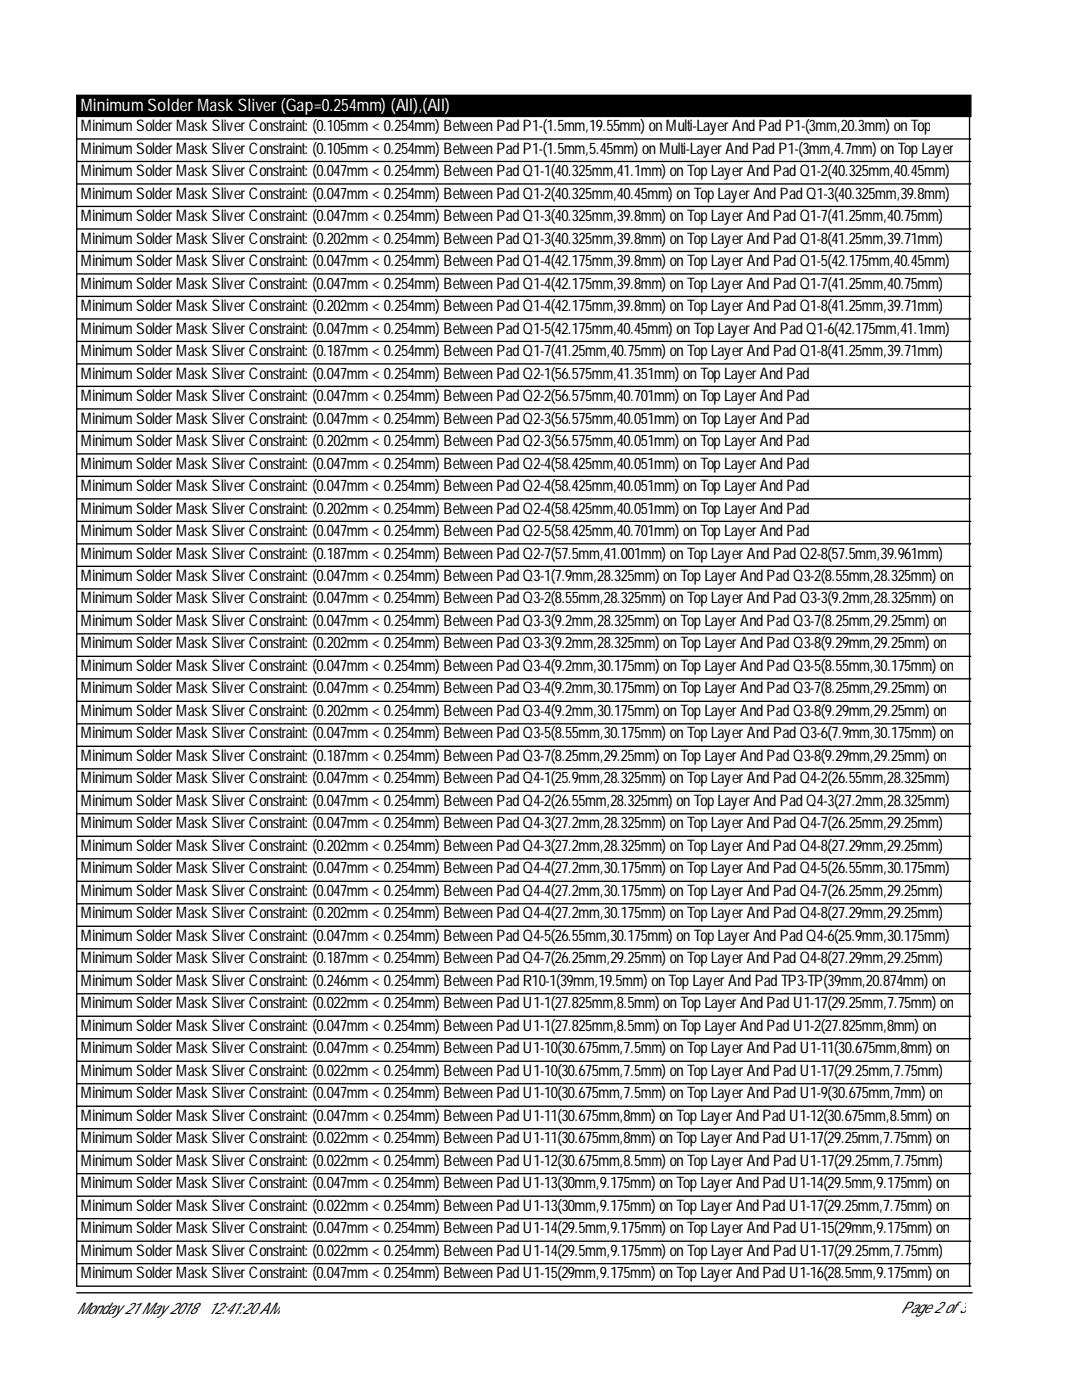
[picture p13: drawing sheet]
<svg xmlns="http://www.w3.org/2000/svg" width="216mm" height="279mm" viewBox="0 0 216 279" stroke-linecap="round" stroke-linejoin="round" font-family="sans-serif">
<defs><g id="words">
<text font-size="3.4" fill="#fff" x="16.1" y="22.2">MinimumSolderMask Sliver(Gap=0.254mm) (All),(All)</text>
<g font-size="3.2">
<text x="16.1" y="26.2">MinimumSolderMaskSliverConstraint: (0.105mm&lt; 0.254mm) BetweenPadP1-(1.5mm,19.55mm) onMulti-LayerAndPadP1-(3mm,20.3mm) onTop</text>
<text x="16.1" y="30.7">MinimumSolderMaskSliverConstraint: (0.105mm&lt; 0.254mm) BetweenPadP1-(1.5mm,5.45mm) onMulti-LayerAndPadP1-(3mm,4.7mm) onTopLayer</text>
<text x="16.1" y="35.1">MinimumSolderMaskSliverConstraint: (0.047mm&lt; 0.254mm) BetweenPadQ1-1(40.325mm,41.1mm) onTopLayerAndPadQ1-2(40.325mm,40.45mm)</text>
<text x="16.1" y="39.6">MinimumSolderMaskSliverConstraint: (0.047mm&lt; 0.254mm) BetweenPadQ1-2(40.325mm,40.45mm) onTopLayerAndPadQ1-3(40.325mm,39.8mm)</text>
<text x="16.1" y="44.1">MinimumSolderMaskSliverConstraint: (0.047mm&lt; 0.254mm) BetweenPadQ1-3(40.325mm,39.8mm) onTopLayerAndPadQ1-7(41.25mm,40.75mm)</text>
<text x="16.1" y="48.6">MinimumSolderMaskSliverConstraint: (0.202mm&lt; 0.254mm) BetweenPadQ1-3(40.325mm,39.8mm) onTopLayerAndPadQ1-8(41.25mm,39.71mm)</text>
<text x="16.1" y="53.1">MinimumSolderMaskSliverConstraint: (0.047mm&lt; 0.254mm) BetweenPadQ1-4(42.175mm,39.8mm) onTopLayerAndPadQ1-5(42.175mm,40.45mm)</text>
<text x="16.1" y="57.6">MinimumSolderMaskSliverConstraint: (0.047mm&lt; 0.254mm) BetweenPadQ1-4(42.175mm,39.8mm) onTopLayerAndPadQ1-7(41.25mm,40.75mm)</text>
<text x="16.1" y="62.1">MinimumSolderMaskSliverConstraint: (0.202mm&lt; 0.254mm) BetweenPadQ1-4(42.175mm,39.8mm) onTopLayerAndPadQ1-8(41.25mm,39.71mm)</text>
<text x="16.1" y="66.6">MinimumSolderMaskSliverConstraint: (0.047mm&lt; 0.254mm) BetweenPadQ1-5(42.175mm,40.45mm) onTopLayerAndPadQ1-6(42.175mm,41.1mm)</text>
<text x="16.1" y="71.1">MinimumSolderMaskSliverConstraint: (0.187mm&lt; 0.254mm) BetweenPadQ1-7(41.25mm,40.75mm) onTopLayerAndPadQ1-8(41.25mm,39.71mm)</text>
<text x="16.1" y="75.5">MinimumSolderMaskSliverConstraint: (0.047mm&lt; 0.254mm) BetweenPadQ2-1(56.575mm,41.351mm) onTopLayerAndPad</text>
<text x="16.1" y="80">MinimumSolderMaskSliverConstraint: (0.047mm&lt; 0.254mm) BetweenPadQ2-2(56.575mm,40.701mm) onTopLayerAndPad</text>
<text x="16.1" y="84.5">MinimumSolderMaskSliverConstraint: (0.047mm&lt; 0.254mm) BetweenPadQ2-3(56.575mm,40.051mm) onTopLayerAndPad</text>
<text x="16.1" y="89">MinimumSolderMaskSliverConstraint: (0.202mm&lt; 0.254mm) BetweenPadQ2-3(56.575mm,40.051mm) onTopLayerAndPad</text>
<text x="16.1" y="93.5">MinimumSolderMaskSliverConstraint: (0.047mm&lt; 0.254mm) BetweenPadQ2-4(58.425mm,40.051mm) onTopLayerAndPad</text>
<text x="16.1" y="98">MinimumSolderMaskSliverConstraint: (0.047mm&lt; 0.254mm) BetweenPadQ2-4(58.425mm,40.051mm) onTopLayerAndPad</text>
<text x="16.1" y="102.5">MinimumSolderMaskSliverConstraint: (0.202mm&lt; 0.254mm) BetweenPadQ2-4(58.425mm,40.051mm) onTopLayerAndPad</text>
<text x="16.1" y="107">MinimumSolderMaskSliverConstraint: (0.047mm&lt; 0.254mm) BetweenPadQ2-5(58.425mm,40.701mm) onTopLayerAndPad</text>
<text x="16.1" y="111.5">MinimumSolderMaskSliverConstraint: (0.187mm&lt; 0.254mm) BetweenPadQ2-7(57.5mm,41.001mm) onTopLayerAndPadQ2-8(57.5mm,39.961mm)</text>
<text x="16.1" y="116">MinimumSolderMaskSliverConstraint: (0.047mm&lt; 0.254mm) BetweenPadQ3-1(7.9mm,28.325mm) onTopLayerAndPadQ3-2(8.55mm,28.325mm) on</text>
<text x="16.1" y="120.4">MinimumSolderMaskSliverConstraint: (0.047mm&lt; 0.254mm) BetweenPadQ3-2(8.55mm,28.325mm) onTopLayerAndPadQ3-3(9.2mm,28.325mm) on</text>
<text x="16.1" y="124.9">MinimumSolderMaskSliverConstraint: (0.047mm&lt; 0.254mm) BetweenPadQ3-3(9.2mm,28.325mm) onTopLayerAndPadQ3-7(8.25mm,29.25mm) on</text>
<text x="16.1" y="129.4">MinimumSolderMaskSliverConstraint: (0.202mm&lt; 0.254mm) BetweenPadQ3-3(9.2mm,28.325mm) onTopLayerAndPadQ3-8(9.29mm,29.25mm) on</text>
<text x="16.1" y="133.9">MinimumSolderMaskSliverConstraint: (0.047mm&lt; 0.254mm) BetweenPadQ3-4(9.2mm,30.175mm) onTopLayerAndPadQ3-5(8.55mm,30.175mm) on</text>
<text x="16.1" y="138.4">MinimumSolderMaskSliverConstraint: (0.047mm&lt; 0.254mm) BetweenPadQ3-4(9.2mm,30.175mm) onTopLayerAndPadQ3-7(8.25mm,29.25mm) on</text>
<text x="16.1" y="142.9">MinimumSolderMaskSliverConstraint: (0.202mm&lt; 0.254mm) BetweenPadQ3-4(9.2mm,30.175mm) onTopLayerAndPadQ3-8(9.29mm,29.25mm) on</text>
<text x="16.1" y="147.4">MinimumSolderMaskSliverConstraint: (0.047mm&lt; 0.254mm) BetweenPadQ3-5(8.55mm,30.175mm) onTopLayerAndPadQ3-6(7.9mm,30.175mm) on</text>
<text x="16.1" y="151.9">MinimumSolderMaskSliverConstraint: (0.187mm&lt; 0.254mm) BetweenPadQ3-7(8.25mm,29.25mm) onTopLayerAndPadQ3-8(9.29mm,29.25mm) on</text>
<text x="16.1" y="156.4">MinimumSolderMaskSliverConstraint: (0.047mm&lt; 0.254mm) BetweenPadQ4-1(25.9mm,28.325mm) onTopLayerAndPadQ4-2(26.55mm,28.325mm)</text>
<text x="16.1" y="160.8">MinimumSolderMaskSliverConstraint: (0.047mm&lt; 0.254mm) BetweenPadQ4-2(26.55mm,28.325mm) onTopLayerAndPadQ4-3(27.2mm,28.325mm)</text>
<text x="16.1" y="165.3">MinimumSolderMaskSliverConstraint: (0.047mm&lt; 0.254mm) BetweenPadQ4-3(27.2mm,28.325mm) onTopLayerAndPadQ4-7(26.25mm,29.25mm)</text>
<text x="16.1" y="169.8">MinimumSolderMaskSliverConstraint: (0.202mm&lt; 0.254mm) BetweenPadQ4-3(27.2mm,28.325mm) onTopLayerAndPadQ4-8(27.29mm,29.25mm)</text>
<text x="16.1" y="174.3">MinimumSolderMaskSliverConstraint: (0.047mm&lt; 0.254mm) BetweenPadQ4-4(27.2mm,30.175mm) onTopLayerAndPadQ4-5(26.55mm,30.175mm)</text>
<text x="16.1" y="178.8">MinimumSolderMaskSliverConstraint: (0.047mm&lt; 0.254mm) BetweenPadQ4-4(27.2mm,30.175mm) onTopLayerAndPadQ4-7(26.25mm,29.25mm)</text>
<text x="16.1" y="183.3">MinimumSolderMaskSliverConstraint: (0.202mm&lt; 0.254mm) BetweenPadQ4-4(27.2mm,30.175mm) onTopLayerAndPadQ4-8(27.29mm,29.25mm)</text>
<text x="16.1" y="187.8">MinimumSolderMaskSliverConstraint: (0.047mm&lt; 0.254mm) BetweenPadQ4-5(26.55mm,30.175mm) onTopLayerAndPadQ4-6(25.9mm,30.175mm)</text>
<text x="16.1" y="192.3">MinimumSolderMaskSliverConstraint: (0.187mm&lt; 0.254mm) BetweenPadQ4-7(26.25mm,29.25mm) onTopLayerAndPadQ4-8(27.29mm,29.25mm)</text>
<text x="16.1" y="196.8">MinimumSolderMaskSliverConstraint: (0.246mm&lt; 0.254mm) BetweenPadR10-1(39mm,19.5mm) onTopLayerAndPadTP3-TP(39mm,20.874mm) on</text>
<text x="16.1" y="201.2">MinimumSolderMaskSliverConstraint: (0.022mm&lt; 0.254mm) BetweenPadU1-1(27.825mm,8.5mm) onTopLayerAndPadU1-17(29.25mm,7.75mm) on</text>
<text x="16.1" y="205.7">MinimumSolderMaskSliverConstraint: (0.047mm&lt; 0.254mm) BetweenPadU1-1(27.825mm,8.5mm) onTopLayerAndPadU1-2(27.825mm,8mm) on</text>
<text x="16.1" y="210.2">MinimumSolderMaskSliverConstraint: (0.047mm&lt; 0.254mm) BetweenPadU1-10(30.675mm,7.5mm) onTopLayerAndPadU1-11(30.675mm,8mm) on</text>
<text x="16.1" y="214.7">MinimumSolderMaskSliverConstraint: (0.022mm&lt; 0.254mm) BetweenPadU1-10(30.675mm,7.5mm) onTopLayerAndPadU1-17(29.25mm,7.75mm)</text>
<text x="16.1" y="219.2">MinimumSolderMaskSliverConstraint: (0.047mm&lt; 0.254mm) BetweenPadU1-10(30.675mm,7.5mm) onTopLayerAndPadU1-9(30.675mm,7mm) on</text>
<text x="16.1" y="223.7">MinimumSolderMaskSliverConstraint: (0.047mm&lt; 0.254mm) BetweenPadU1-11(30.675mm,8mm) onTopLayerAndPadU1-12(30.675mm,8.5mm) on</text>
<text x="16.1" y="228.2">MinimumSolderMaskSliverConstraint: (0.022mm&lt; 0.254mm) BetweenPadU1-11(30.675mm,8mm) onTopLayerAndPadU1-17(29.25mm,7.75mm) on</text>
<text x="16.1" y="232.7">MinimumSolderMaskSliverConstraint: (0.022mm&lt; 0.254mm) BetweenPadU1-12(30.675mm,8.5mm) onTopLayerAndPadU1-17(29.25mm,7.75mm)</text>
<text x="16.1" y="237.2">MinimumSolderMaskSliverConstraint: (0.047mm&lt; 0.254mm) BetweenPadU1-13(30mm,9.175mm) onTopLayerAndPadU1-14(29.5mm,9.175mm) on</text>
<text x="16.1" y="241.7">MinimumSolderMaskSliverConstraint: (0.022mm&lt; 0.254mm) BetweenPadU1-13(30mm,9.175mm) onTopLayerAndPadU1-17(29.25mm,7.75mm) on</text>
<text x="16.1" y="246.1">MinimumSolderMaskSliverConstraint: (0.047mm&lt; 0.254mm) BetweenPadU1-14(29.5mm,9.175mm) onTopLayerAndPadU1-15(29mm,9.175mm) on</text>
<text x="16.1" y="250.6">MinimumSolderMaskSliverConstraint: (0.022mm&lt; 0.254mm) BetweenPadU1-14(29.5mm,9.175mm) onTopLayerAndPadU1-17(29.25mm,7.75mm)</text>
<text x="16.1" y="255.1">MinimumSolderMaskSliverConstraint: (0.047mm&lt; 0.254mm) BetweenPadU1-15(29mm,9.175mm) onTopLayerAndPadU1-16(28.5mm,9.175mm) on</text>
<text x="15.3" y="262.2">Monday21 May2018</text>
<text x="41.5" y="262.2">12:41:20AM</text>
<text x="179.7" y="262">Page2of3</text>
</g>
</g></defs>
<path d="M15.3 19h178.4v4.2h-178.4z" fill="#000" stroke="#000" stroke-width=".26"/>
<g fill="none" stroke="#000" stroke-width=".26">
<path d="M15.3 27.7h178.4M15.3 23.2v233.5h178.4M15.3 32.2h178.4M15.3 36.7h178.4M193.5 23.2v233.5M15.3 41.2h178.4M15.3 45.7h178.4M15.3 50.2h178.4M15.3 54.7h178.4M15.3 59.2h178.4M15.3 63.6h178.4M15.3 68.1h178.4"/>
<path d="M15.3 72.6h178.4M15.3 77.1h178.4M15.3 81.6h178.4M15.3 86.1h178.4M15.3 90.6h178.4M15.3 95.1h178.4M15.3 99.6h178.4M15.3 104.1h178.4M15.3 108.5h178.4M15.3 113h178.4M15.3 117.5h178.4M15.3 122h178.4"/>
<path d="M15.3 126.5h178.4M15.3 131h178.4M15.3 135.5h178.4M15.3 140h178.4M15.3 144.5h178.4M15.3 148.9h178.4M15.3 153.4h178.4M15.3 157.9h178.4M15.3 162.4h178.4M15.3 166.9h178.4M15.3 171.4h178.4M15.3 175.9h178.4"/>
<path d="M15.3 180.4h178.4M15.3 184.9h178.4M15.3 189.3h178.4M15.3 193.8h178.4M15.3 198.3h178.4M15.3 202.8h178.4M15.3 207.3h178.4M15.3 211.8h178.4M15.3 216.3h178.4M15.3 220.8h178.4M15.3 225.3h178.4M15.3 229.8h178.4"/>
<path d="M15.3 234.2h178.4M15.3 238.7h178.4M15.3 243.2h178.4M15.3 247.7h178.4M15.3 252.2h178.4M15.3 258h178.7"/>
</g>
<use href="#words"/>
</svg>
